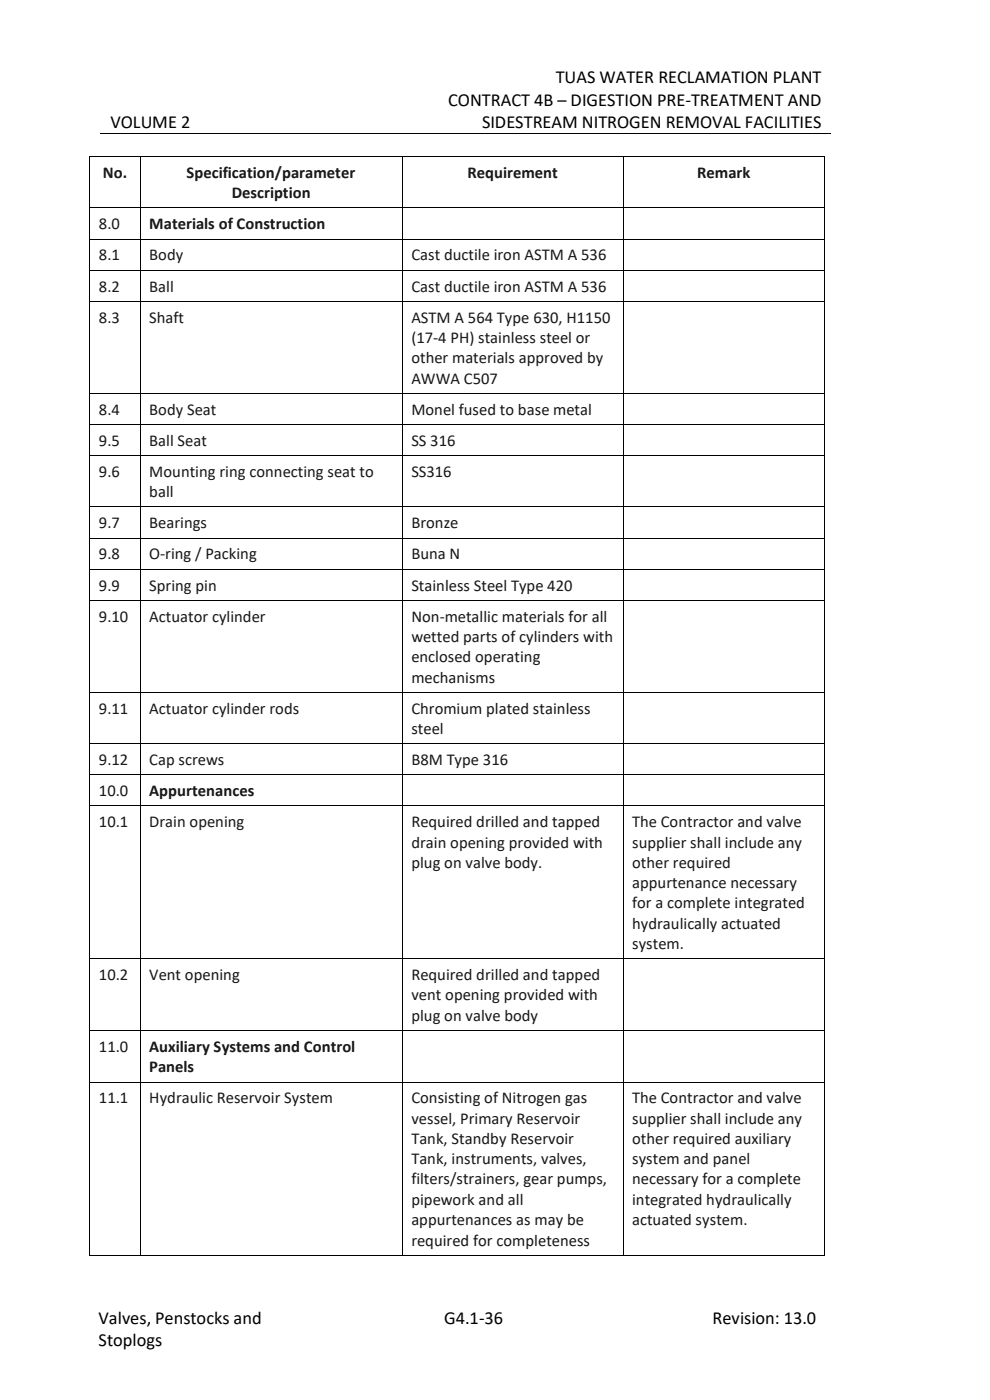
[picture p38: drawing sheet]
<svg xmlns="http://www.w3.org/2000/svg" width="210mm" height="297mm" viewBox="0 0 210 297" stroke-linecap="round" stroke-linejoin="round" font-family="sans-serif">
<defs><g id="words">
<g font-size="3.9">
<text x="117.9" y="17.7">TUAS WATER RECLAMATION PLANT</text>
<text x="95.1" y="22.4">CONTRACT 4B – DIGESTION PRE-TREATMENT AND</text>
<text x="23.4" y="27.2">VOLUME 2</text>
<text x="102.3" y="27.2">SIDESTREAM NITROGEN REMOVAL FACILITIES</text>
<text x="20.9" y="280.9">Valves, Penstocks and</text>
<text x="94.2" y="280.9">G4.1-36</text>
<text x="151.2" y="280.9">Revision: 13.0</text>
<text x="20.9" y="285.6">Stoplogs</text>
</g>
<g font-size="3.5" fill="#171717">
<text x="21.8" y="37.8">No.</text>
<text x="39.6" y="37.7">Specification/parameter</text>
<text x="99.2" y="37.8">Requirement</text>
<text x="147.9" y="37.8">Remark</text>
<text x="49.2" y="42">Description</text>
<text x="21" y="48.6">8.0</text>
<text x="31.7" y="48.6">Materials of Construction</text>
<text x="21" y="55.3">8.1</text>
<text x="31.7" y="55.3">Body</text>
<text x="87.3" y="55.3">Cast ductile iron ASTM A 536</text>
<text x="21" y="61.9">8.2</text>
<text x="31.7" y="61.9">Ball</text>
<text x="87.3" y="61.9">Cast ductile iron ASTM A 536</text>
<text x="21" y="68.5">8.3</text>
<text x="31.7" y="68.5">Shaft</text>
<text x="87.3" y="68.5">ASTM A 564 Type 630, H1150</text>
<text x="87.3" y="72.8">(17-4 PH) stainless steel or</text>
<text x="87.3" y="77.1">other materials approved by</text>
<text x="87.3" y="81.4">AWWA C507</text>
<text x="21" y="88">8.4</text>
<text x="31.7" y="88">Body Seat</text>
<text x="87.3" y="88">Monel fused to base metal</text>
<text x="21" y="94.6">9.5</text>
<text x="31.7" y="94.6">Ball Seat</text>
<text x="87.3" y="94.6">SS 316</text>
<text x="21" y="101.2">9.6</text>
<text x="31.7" y="101.2">Mounting ring connecting seat to</text>
<text x="87.3" y="101.2">SS316</text>
<text x="31.7" y="105.5">ball</text>
<text x="21" y="112.1">9.7</text>
<text x="31.7" y="112.1">Bearings</text>
<text x="87.3" y="112.1">Bronze</text>
<text x="21" y="118.7">9.8</text>
<text x="31.7" y="118.7">O-ring / Packing</text>
<text x="87.3" y="118.7">Buna N</text>
<text x="21" y="125.3">9.9</text>
<text x="31.7" y="125.3">Spring pin</text>
<text x="87.3" y="125.3">Stainless Steel Type 420</text>
<text x="21" y="131.9">9.10</text>
<text x="31.7" y="131.9">Actuator cylinder</text>
<text x="87.3" y="131.9">Non-metallic materials for all</text>
<text x="87.3" y="136.2">wetted parts of cylinders with</text>
<text x="87.3" y="140.5">enclosed operating</text>
<text x="87.3" y="144.8">mechanisms</text>
<text x="21" y="151.4">9.11</text>
<text x="31.7" y="151.4">Actuator cylinder rods</text>
<text x="87.3" y="151.4">Chromium plated stainless</text>
<text x="87.3" y="155.7">steel</text>
<text x="21" y="162.3">9.12</text>
<text x="31.7" y="162.3">Cap screws</text>
<text x="87.3" y="162.3">B8M Type 316</text>
<text x="21" y="168.9">10.0</text>
<text x="31.7" y="168.9">Appurtenances</text>
<text x="21" y="175.5">10.1</text>
<text x="31.7" y="175.5">Drain opening</text>
<text x="87.3" y="175.5">Required drilled and tapped</text>
<text x="87.3" y="179.8">drain opening provided with</text>
<text x="134.1" y="175.5">The Contractor and valve</text>
<text x="134.1" y="179.8">supplier shall include any</text>
<text x="87.3" y="184.1">plug on valve body.</text>
<text x="134.1" y="184.1">other required</text>
<text x="134.1" y="188.5">appurtenance necessary</text>
<text x="134.1" y="192.7">for a complete integrated</text>
<text x="134.1" y="197">hydraulically actuated</text>
<text x="134.1" y="201.4">system.</text>
<text x="21" y="208">10.2</text>
<text x="31.7" y="208">Vent opening</text>
<text x="87.3" y="208">Required drilled and tapped</text>
<text x="87.3" y="212.2">vent opening provided with</text>
<text x="87.3" y="216.6">plug on valve body</text>
<text x="21" y="223.2">11.0</text>
<text x="31.7" y="223.2">Auxiliary Systems and Control</text>
<text x="31.7" y="227.5">Panels</text>
<text x="21" y="234.1">11.1</text>
<text x="31.7" y="234.1">Hydraulic Reservoir System</text>
<text x="87.3" y="234.1">Consisting of Nitrogen gas</text>
<text x="87.3" y="238.4">vessel, Primary Reservoir</text>
<text x="134.1" y="234.1">The Contractor and valve</text>
<text x="134.1" y="238.4">supplier shall include any</text>
<text x="87.3" y="242.7">Tank, Standby Reservoir</text>
<text x="134.1" y="242.7">other required auxiliary</text>
<text x="87.3" y="247">Tank, instruments, valves,</text>
<text x="87.3" y="251.3">filters/strainers, gear pumps,</text>
<text x="134.1" y="247">system and panel</text>
<text x="134.1" y="251.3">necessary for a complete</text>
<text x="87.3" y="255.6">pipework and all</text>
<text x="134.1" y="255.6">integrated hydraulically</text>
<text x="87.3" y="259.9">appurtenances as may be</text>
<text x="134.1" y="259.9">actuated system.</text>
<text x="87.3" y="264.2">required for completeness</text>
</g>
</g></defs>
<g fill="none" stroke="#000" stroke-width=".21">
<path d="M19.1 33.3v10.7M19.2 33.2h10.5M21.3 28.3h154.9M29.8 33.3v10.7M29.9 33.2h55.4M85.4 33.3v10.7M85.4 33.2h46.7M132.2 33.3v10.7M132.3 33.2h42.6M175 33.3v10.7M19.1 44.2v6.4M19.1 50.8v6.4"/>
<path d="M19.1 57.4v6.4M19.2 44.1h10.5M19.2 50.7h10.5M19.2 57.3h10.5M29.8 44.2v6.4M29.8 50.8v6.4M29.8 57.4v6.4M29.9 44.1h55.4M29.9 50.7h55.4M29.9 57.3h55.4M85.4 44.2v6.4M85.4 50.8v6.4"/>
<path d="M85.4 57.4v6.4M85.4 44.1h46.7M85.4 50.7h46.7M85.4 57.3h46.7M132.2 44.2v6.4M132.2 50.8v6.4M132.2 57.4v6.4M132.3 44.1h42.6M132.3 50.7h42.6M132.3 57.3h42.6M175 44.2v6.4M175 50.8v6.4"/>
<path d="M175 57.4v6.4M19.1 64v19.4M19.2 63.9h10.5M29.8 64v19.4M29.9 63.9h55.4M85.4 64v19.4M85.4 63.9h46.7M132.2 64v19.4M132.3 63.9h42.6M175 64v19.4M19.1 83.5v6.5M19.1 90.1v6.5"/>
<path d="M19.1 96.7v10.8M19.2 83.4h10.5M19.2 90.1h10.5M19.2 96.7h10.5M29.8 83.5v6.5M29.8 90.1v6.5M29.8 96.7v10.8M29.9 83.4h55.4M29.9 90.1h55.4M29.9 96.7h55.4M85.4 83.5v6.5M85.4 90.1v6.5"/>
<path d="M85.4 96.7v10.8M85.4 83.4h46.7M85.4 90.1h46.7M85.4 96.7h46.7M132.2 83.5v6.5M132.2 90.1v6.5M132.2 96.7v10.8M132.3 83.4h42.6M132.3 90.1h42.6M132.3 96.7h42.6M175 83.5v6.5M175 90.1v6.5"/>
<path d="M175 96.7v10.8M19.1 107.6v6.5M19.1 114.2v6.5M19.2 107.5h10.5M19.2 114.1h10.5M29.8 107.6v6.5M29.8 114.2v6.5M29.9 107.5h55.4M29.9 114.1h55.4M85.4 107.6v6.5M85.4 114.2v6.5M85.4 107.5h46.7"/>
<path d="M85.4 114.1h46.7M132.2 107.6v6.5M132.2 114.2v6.5M132.3 107.5h42.6M132.3 114.1h42.6M175 107.6v6.5M175 114.2v6.5M19.1 120.8v6.5M19.1 127.4v19.4M19.2 120.8h10.5M19.2 127.4h10.5M29.8 120.8v6.5"/>
<path d="M29.8 127.4v19.4M29.9 120.8h55.4M29.9 127.4h55.4M85.4 120.8v6.5M85.4 127.4v19.4M85.4 120.8h46.7M85.4 127.4h46.7M132.2 120.8v6.5M132.2 127.4v19.4M132.3 120.8h42.6M132.3 127.4h42.6M175 120.8v6.5"/>
<path d="M175 127.4v19.4M19.1 147v10.7M19.1 157.9v6.4M19.2 146.9h10.5M19.2 157.8h10.5M29.8 147v10.7M29.8 157.9v6.4M29.9 146.9h55.4M29.9 157.8h55.4M85.4 147v10.7M85.4 157.9v6.4M85.4 146.9h46.7"/>
<path d="M85.4 157.8h46.7M132.2 147v10.7M132.2 157.9v6.4M132.3 146.9h42.6M132.3 157.8h42.6M175 147v10.7M175 157.9v6.4M19.1 164.5v6.4M19.1 171.1v32.3M19.2 164.4h10.5M19.2 171h10.5M29.8 164.5v6.4"/>
<path d="M29.8 171.1v32.3M29.9 164.4h55.4M29.9 171h55.4M85.4 164.5v6.4M85.4 171.1v32.3M85.4 164.4h46.7M85.4 171h46.7M132.2 164.5v6.4M132.2 171.1v32.3M132.3 164.4h42.6M132.3 171h42.6M175 164.5v6.4"/>
<path d="M175 171.1v32.3M19.1 203.5v15M19.1 218.7v10.8M19.2 203.4h10.5M19.2 218.6h10.5M29.8 203.5v15M29.8 218.7v10.8M29.9 203.4h55.4M29.9 218.6h55.4M85.4 203.5v15M85.4 218.7v10.8M85.4 203.4h46.7"/>
<path d="M85.4 218.6h46.7M132.2 203.5v15M132.2 218.7v10.8M132.3 203.4h42.6M132.3 218.6h42.6M175 203.5v15M175 218.7v10.8M19.1 229.6v36.6M19.2 229.6h10.5M29.8 229.6v36.6M29.9 229.6h55.4M85.4 229.6v36.6"/>
<path d="M85.4 229.6h46.7M132.2 229.6v36.6M132.3 229.6h42.6M175 229.6v36.6M19.2 266.3h10.5M29.9 266.3h55.4M85.4 266.3h46.7M132.3 266.3h42.6"/>
</g>
<g fill="#000">
<path d="M19 33.2h.2v.1h-.2z" fill-rule="evenodd"/>
<path d="M19 33.2h.2v.1h-.2z" fill-rule="evenodd"/>
<path d="M29.7 33.2h.2v.1h-.2z" fill-rule="evenodd"/>
<path d="M85.3 33.2h.1v.1h-.1z" fill-rule="evenodd"/>
<path d="M90.2 28.2h.2v.2h-.2z" fill-rule="evenodd"/>
<path d="M132.1 33.2h.2v.1h-.2z" fill-rule="evenodd"/>
<path d="M174.9 33.2h.1v.1h-.1z" fill-rule="evenodd"/>
<path d="M174.9 33.2h.1v.1h-.1z" fill-rule="evenodd"/>
<path d="M19 44h.2v.2h-.2z" fill-rule="evenodd"/>
<path d="M19 50.6h.2v.2h-.2z" fill-rule="evenodd"/>
<path d="M19 57.2h.2v.2h-.2z" fill-rule="evenodd"/>
<path d="M29.7 44h.2v.2h-.2z" fill-rule="evenodd"/>
<path d="M29.7 50.6h.2v.2h-.2z" fill-rule="evenodd"/>
<path d="M29.7 57.2h.2v.2h-.2z" fill-rule="evenodd"/>
<path d="M85.3 44h.1v.2h-.1z" fill-rule="evenodd"/>
<path d="M85.3 50.6h.1v.2h-.1z" fill-rule="evenodd"/>
<path d="M85.3 57.2h.1v.2h-.1z" fill-rule="evenodd"/>
<path d="M132.1 44h.2v.2h-.2z" fill-rule="evenodd"/>
<path d="M132.1 50.6h.2v.2h-.2z" fill-rule="evenodd"/>
<path d="M132.1 57.2h.2v.2h-.2z" fill-rule="evenodd"/>
<path d="M174.9 44h.1v.2h-.1z" fill-rule="evenodd"/>
<path d="M174.9 50.6h.1v.2h-.1z" fill-rule="evenodd"/>
<path d="M174.9 57.2h.1v.2h-.1z" fill-rule="evenodd"/>
<path d="M19 63.8h.2v.2h-.2z" fill-rule="evenodd"/>
<path d="M29.7 63.8h.2v.2h-.2z" fill-rule="evenodd"/>
<path d="M85.3 63.8h.1v.2h-.1z" fill-rule="evenodd"/>
<path d="M132.1 63.8h.2v.2h-.2z" fill-rule="evenodd"/>
<path d="M174.9 63.8h.1v.2h-.1z" fill-rule="evenodd"/>
<path d="M19 83.4h.2v.1h-.2z" fill-rule="evenodd"/>
<path d="M19 90h.2v.1h-.2z" fill-rule="evenodd"/>
<path d="M19 96.6h.2v.1h-.2z" fill-rule="evenodd"/>
<path d="M29.7 83.4h.2v.1h-.2z" fill-rule="evenodd"/>
<path d="M29.7 90h.2v.1h-.2z" fill-rule="evenodd"/>
<path d="M29.7 96.6h.2v.1h-.2z" fill-rule="evenodd"/>
<path d="M85.3 83.4h.1v.1h-.1z" fill-rule="evenodd"/>
<path d="M85.3 90h.1v.1h-.1z" fill-rule="evenodd"/>
<path d="M85.3 96.6h.1v.1h-.1z" fill-rule="evenodd"/>
<path d="M132.1 83.4h.2v.1h-.2z" fill-rule="evenodd"/>
<path d="M132.1 90h.2v.1h-.2z" fill-rule="evenodd"/>
<path d="M132.1 96.6h.2v.1h-.2z" fill-rule="evenodd"/>
<path d="M174.9 83.4h.1v.1h-.1z" fill-rule="evenodd"/>
<path d="M174.9 90h.1v.1h-.1z" fill-rule="evenodd"/>
<path d="M174.9 96.6h.1v.1h-.1z" fill-rule="evenodd"/>
<path d="M19 107.5h.2v.1h-.2z" fill-rule="evenodd"/>
<path d="M19 114.1h.2v.1h-.2z" fill-rule="evenodd"/>
<path d="M29.7 107.5h.2v.1h-.2z" fill-rule="evenodd"/>
<path d="M29.7 114.1h.2v.1h-.2z" fill-rule="evenodd"/>
<path d="M85.3 107.5h.1v.1h-.1z" fill-rule="evenodd"/>
<path d="M85.3 114.1h.1v.1h-.1z" fill-rule="evenodd"/>
<path d="M132.1 107.5h.2v.1h-.2z" fill-rule="evenodd"/>
<path d="M132.1 114.1h.2v.1h-.2z" fill-rule="evenodd"/>
<path d="M174.9 107.5h.1v.1h-.1z" fill-rule="evenodd"/>
<path d="M174.9 114.1h.1v.1h-.1z" fill-rule="evenodd"/>
<path d="M19 120.7h.2v.1h-.2z" fill-rule="evenodd"/>
<path d="M19 127.3h.2v.1h-.2z" fill-rule="evenodd"/>
<path d="M29.7 120.7h.2v.1h-.2z" fill-rule="evenodd"/>
<path d="M29.7 127.3h.2v.1h-.2z" fill-rule="evenodd"/>
<path d="M85.3 120.7h.1v.1h-.1z" fill-rule="evenodd"/>
<path d="M85.3 127.3h.1v.1h-.1z" fill-rule="evenodd"/>
<path d="M132.1 120.7h.2v.1h-.2z" fill-rule="evenodd"/>
<path d="M132.1 127.3h.2v.1h-.2z" fill-rule="evenodd"/>
<path d="M174.9 120.7h.1v.1h-.1z" fill-rule="evenodd"/>
<path d="M174.9 127.3h.1v.1h-.1z" fill-rule="evenodd"/>
<path d="M19 146.8h.2v.2h-.2z" fill-rule="evenodd"/>
<path d="M19 157.7h.2v.2h-.2z" fill-rule="evenodd"/>
<path d="M29.7 146.8h.2v.2h-.2z" fill-rule="evenodd"/>
<path d="M29.7 157.7h.2v.2h-.2z" fill-rule="evenodd"/>
<path d="M85.3 146.8h.1v.2h-.1z" fill-rule="evenodd"/>
<path d="M85.3 157.7h.1v.2h-.1z" fill-rule="evenodd"/>
<path d="M132.1 146.8h.2v.2h-.2z" fill-rule="evenodd"/>
<path d="M132.1 157.7h.2v.2h-.2z" fill-rule="evenodd"/>
<path d="M174.9 146.8h.1v.2h-.1z" fill-rule="evenodd"/>
<path d="M174.9 157.7h.1v.2h-.1z" fill-rule="evenodd"/>
<path d="M19 164.3h.2v.2h-.2z" fill-rule="evenodd"/>
<path d="M19 170.9h.2v.2h-.2z" fill-rule="evenodd"/>
<path d="M29.7 164.3h.2v.2h-.2z" fill-rule="evenodd"/>
<path d="M29.7 170.9h.2v.2h-.2z" fill-rule="evenodd"/>
<path d="M85.3 164.3h.1v.2h-.1z" fill-rule="evenodd"/>
<path d="M85.3 170.9h.1v.2h-.1z" fill-rule="evenodd"/>
<path d="M132.1 164.3h.2v.2h-.2z" fill-rule="evenodd"/>
<path d="M132.1 170.9h.2v.2h-.2z" fill-rule="evenodd"/>
<path d="M174.9 164.3h.1v.2h-.1z" fill-rule="evenodd"/>
<path d="M174.9 170.9h.1v.2h-.1z" fill-rule="evenodd"/>
<path d="M19 203.4h.2v.1h-.2z" fill-rule="evenodd"/>
<path d="M19 218.5h.2v.2h-.2z" fill-rule="evenodd"/>
<path d="M29.7 203.4h.2v.1h-.2z" fill-rule="evenodd"/>
<path d="M29.7 218.5h.2v.2h-.2z" fill-rule="evenodd"/>
<path d="M85.3 203.4h.1v.1h-.1z" fill-rule="evenodd"/>
<path d="M85.3 218.5h.1v.2h-.1z" fill-rule="evenodd"/>
<path d="M132.1 203.4h.2v.1h-.2z" fill-rule="evenodd"/>
<path d="M132.1 218.5h.2v.2h-.2z" fill-rule="evenodd"/>
<path d="M174.9 203.4h.1v.1h-.1z" fill-rule="evenodd"/>
<path d="M174.9 218.5h.1v.2h-.1z" fill-rule="evenodd"/>
<path d="M19 229.5h.2v.2h-.2z" fill-rule="evenodd"/>
<path d="M29.7 229.5h.2v.2h-.2z" fill-rule="evenodd"/>
<path d="M85.3 229.5h.1v.2h-.1z" fill-rule="evenodd"/>
<path d="M132.1 229.5h.2v.2h-.2z" fill-rule="evenodd"/>
<path d="M174.9 229.5h.1v.2h-.1z" fill-rule="evenodd"/>
<path d="M19 266.2h.2v.2h-.2z" fill-rule="evenodd"/>
<path d="M19 266.2h.2v.2h-.2z" fill-rule="evenodd"/>
<path d="M29.7 266.2h.2v.2h-.2z" fill-rule="evenodd"/>
<path d="M85.3 266.2h.1v.2h-.1z" fill-rule="evenodd"/>
<path d="M132.1 266.2h.2v.2h-.2z" fill-rule="evenodd"/>
<path d="M174.9 266.2h.1v.2h-.1z" fill-rule="evenodd"/>
<path d="M174.9 266.2h.1v.2h-.1z" fill-rule="evenodd"/>
</g>
<use href="#words"/>
</svg>
